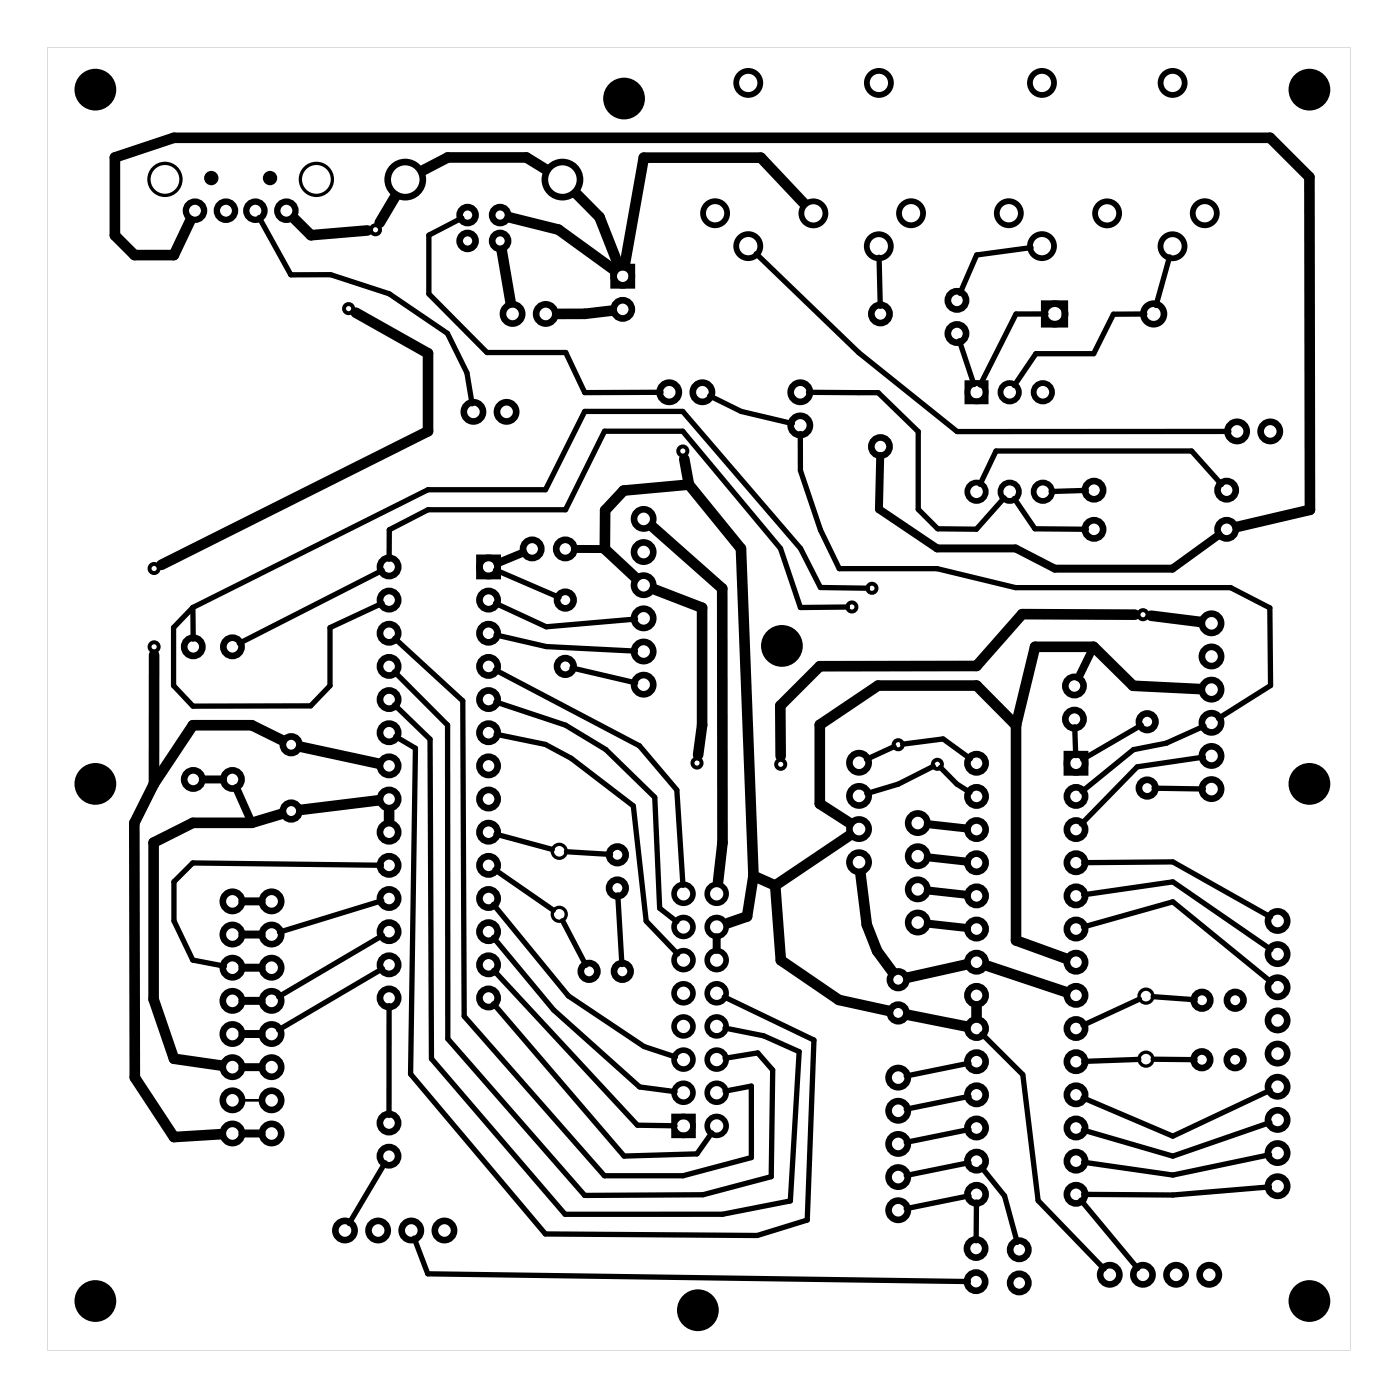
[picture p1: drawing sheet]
<svg xmlns="http://www.w3.org/2000/svg" width="107mm" height="107mm" viewBox="0 0 107 107" stroke-linecap="round" stroke-linejoin="round" font-family="sans-serif">
<path d="M3.6 3.6v99.8h99.8v-99.8zM3.6 3.6h99.8v99.8h-99.8z" fill="#000"/>
<g fill="none" stroke="#000" stroke-width=".3">
<circle cx="28.8" cy="17.6" r=".35"/>
<circle cx="26.7" cy="23.6" r=".35"/>
<circle cx="52.3" cy="34.5" r=".35"/>
<circle cx="11.8" cy="43.5" r=".35"/>
<circle cx="11.8" cy="49.5" r=".35"/>
<circle cx="53.4" cy="58.5" r=".35"/>
<circle cx="59.8" cy="58.5" r=".35"/>
<circle cx="65.3" cy="46.5" r=".35"/>
<circle cx="66.8" cy="45.1" r=".35"/>
<circle cx="68.8" cy="57" r=".35"/>
<circle cx="71.8" cy="58.5" r=".35"/>
<circle cx="87.6" cy="47.1" r=".35"/>
</g>
<g fill="none" stroke="#000" stroke-width=".25">
<circle cx="12.6" cy="13.7" r="1.23"/>
<circle cx="24.2" cy="13.7" r="1.23"/>
<circle cx="42.8" cy="70" r=".53"/>
<circle cx="42.8" cy="65.2" r=".53"/>
<circle cx="87.8" cy="76.3" r=".53"/>
<circle cx="87.8" cy="81.1" r=".53"/>
</g>
<g fill="none" stroke="#000" stroke-width=".51">
<path d="M47 20.5h1.4v1.4h-1.4zM80 23.3h1.6v1.5h-1.6zM36.7 42.7h1.4v1.4h-1.4zM81.7 57.8h1.4v1.4h-1.4z"/>
<circle cx="31" cy="13.8" r="1.35"/>
<circle cx="35.8" cy="18.5" r=".61"/>
<circle cx="35.8" cy="16.5" r=".61"/>
<circle cx="38.3" cy="18.5" r=".61"/>
<circle cx="38.3" cy="16.5" r=".61"/>
<circle cx="43.1" cy="13.8" r="1.35"/>
<circle cx="36.3" cy="31.5" r=".74"/>
<circle cx="38.8" cy="31.5" r=".74"/>
<circle cx="39.3" cy="24" r=".74"/>
<circle cx="41.8" cy="24" r=".74"/>
<circle cx="47.7" cy="23.7" r=".7"/>
<circle cx="47.7" cy="21.2" r=".7"/>
<circle cx="49.3" cy="39.7" r=".74"/>
<circle cx="51.3" cy="30" r=".74"/>
<circle cx="53.8" cy="30" r=".74"/>
<circle cx="61.3" cy="30" r=".74"/>
<circle cx="61.3" cy="32.6" r=".74"/>
<circle cx="67.4" cy="34.2" r=".7"/>
<circle cx="67.4" cy="24" r=".7"/>
<circle cx="73.3" cy="25.5" r=".7"/>
<circle cx="73.3" cy="23" r=".7"/>
<circle cx="80.8" cy="24" r=".79"/>
<circle cx="83.8" cy="37.5" r=".7"/>
<circle cx="88.4" cy="24" r=".79"/>
<circle cx="94" cy="37.5" r=".7"/>
<circle cx="94.8" cy="33" r=".74"/>
<circle cx="97.3" cy="33" r=".74"/>
<circle cx="14.8" cy="59.7" r=".7"/>
<circle cx="14.8" cy="49.5" r=".7"/>
<circle cx="17.8" cy="59.7" r=".7"/>
<circle cx="17.8" cy="49.5" r=".7"/>
<circle cx="22.3" cy="57" r=".64"/>
<circle cx="29.8" cy="43.4" r=".7"/>
<circle cx="29.8" cy="46" r=".7"/>
<circle cx="29.8" cy="58.7" r=".7"/>
<circle cx="29.8" cy="48.5" r=".7"/>
<circle cx="29.8" cy="51" r=".7"/>
<circle cx="29.8" cy="53.6" r=".7"/>
<circle cx="29.8" cy="56.1" r=".7"/>
<circle cx="37.4" cy="43.4" r=".7"/>
<circle cx="37.4" cy="58.7" r=".7"/>
<circle cx="37.4" cy="46" r=".7"/>
<circle cx="37.4" cy="53.6" r=".7"/>
<circle cx="37.4" cy="48.5" r=".7"/>
<circle cx="37.4" cy="56.1" r=".7"/>
<circle cx="37.4" cy="51" r=".7"/>
<circle cx="40.8" cy="42" r=".7"/>
<circle cx="43.3" cy="51" r=".64"/>
<circle cx="43.3" cy="46" r=".64"/>
<circle cx="43.3" cy="42" r=".7"/>
<circle cx="49.3" cy="49.9" r=".74"/>
<circle cx="49.3" cy="52.4" r=".74"/>
<circle cx="49.3" cy="44.8" r=".74"/>
<circle cx="49.3" cy="47.4" r=".74"/>
<circle cx="49.3" cy="42.3" r=".74"/>
<circle cx="65.8" cy="58.4" r=".74"/>
<circle cx="74.8" cy="58.5" r=".7"/>
<circle cx="82.3" cy="55.1" r=".7"/>
<circle cx="82.3" cy="52.5" r=".7"/>
<circle cx="82.4" cy="58.5" r=".7"/>
<circle cx="83.8" cy="40.5" r=".7"/>
<circle cx="87.9" cy="55.3" r=".64"/>
<circle cx="92.8" cy="57.9" r=".74"/>
<circle cx="92.8" cy="55.4" r=".74"/>
<circle cx="92.8" cy="52.8" r=".74"/>
<circle cx="92.8" cy="47.7" r=".74"/>
<circle cx="92.8" cy="50.3" r=".74"/>
<circle cx="94" cy="40.5" r=".7"/>
<circle cx="17.8" cy="79.2" r=".74"/>
<circle cx="17.8" cy="74.1" r=".74"/>
<circle cx="17.8" cy="69" r=".74"/>
<circle cx="17.8" cy="76.7" r=".74"/>
<circle cx="17.8" cy="71.6" r=".74"/>
<circle cx="20.8" cy="79.2" r=".74"/>
<circle cx="20.8" cy="76.7" r=".74"/>
<circle cx="20.8" cy="69" r=".74"/>
<circle cx="20.8" cy="74.1" r=".74"/>
<circle cx="20.8" cy="71.6" r=".74"/>
<circle cx="22.3" cy="62.1" r=".64"/>
<circle cx="29.8" cy="71.4" r=".7"/>
<circle cx="29.8" cy="73.9" r=".7"/>
<circle cx="29.8" cy="66.3" r=".7"/>
<circle cx="29.8" cy="76.4" r=".7"/>
<circle cx="29.8" cy="68.8" r=".7"/>
<circle cx="29.8" cy="63.7" r=".7"/>
<circle cx="29.8" cy="61.2" r=".7"/>
<circle cx="37.4" cy="73.9" r=".7"/>
<circle cx="37.4" cy="66.3" r=".7"/>
<circle cx="37.4" cy="71.4" r=".7"/>
<circle cx="37.4" cy="76.4" r=".7"/>
<circle cx="37.4" cy="68.8" r=".7"/>
<circle cx="37.4" cy="63.7" r=".7"/>
<circle cx="37.4" cy="61.2" r=".7"/>
<circle cx="45.1" cy="74.4" r=".64"/>
<circle cx="47.3" cy="68" r=".64"/>
<circle cx="47.3" cy="65.5" r=".64"/>
<circle cx="47.7" cy="74.4" r=".64"/>
<circle cx="65.8" cy="63.5" r=".74"/>
<circle cx="65.8" cy="66" r=".74"/>
<circle cx="65.8" cy="61" r=".74"/>
<circle cx="68.8" cy="77.6" r=".64"/>
<circle cx="68.8" cy="75" r=".64"/>
<circle cx="70.3" cy="70.7" r=".74"/>
<circle cx="70.3" cy="68.1" r=".74"/>
<circle cx="70.3" cy="63" r=".74"/>
<circle cx="70.3" cy="65.6" r=".74"/>
<circle cx="74.8" cy="78.8" r=".7"/>
<circle cx="74.8" cy="68.6" r=".7"/>
<circle cx="74.8" cy="66.1" r=".7"/>
<circle cx="74.8" cy="61" r=".7"/>
<circle cx="74.8" cy="63.5" r=".7"/>
<circle cx="74.8" cy="73.7" r=".7"/>
<circle cx="74.8" cy="71.2" r=".7"/>
<circle cx="74.8" cy="76.2" r=".7"/>
<circle cx="82.4" cy="78.8" r=".7"/>
<circle cx="82.4" cy="76.2" r=".7"/>
<circle cx="82.4" cy="73.7" r=".7"/>
<circle cx="82.4" cy="71.2" r=".7"/>
<circle cx="82.4" cy="63.5" r=".7"/>
<circle cx="82.4" cy="61" r=".7"/>
<circle cx="82.4" cy="66.1" r=".7"/>
<circle cx="82.4" cy="68.6" r=".7"/>
<circle cx="87.9" cy="60.4" r=".64"/>
<circle cx="92.1" cy="76.6" r=".64"/>
<circle cx="92.8" cy="60.4" r=".74"/>
<circle cx="94.6" cy="76.6" r=".64"/>
<circle cx="97.9" cy="75.6" r=".74"/>
<circle cx="97.9" cy="78.2" r=".74"/>
<circle cx="97.9" cy="70.5" r=".74"/>
<circle cx="97.9" cy="73.1" r=".74"/>
<circle cx="17.8" cy="84.3" r=".74"/>
<circle cx="17.8" cy="86.8" r=".74"/>
<circle cx="17.8" cy="81.7" r=".74"/>
<circle cx="20.8" cy="84.3" r=".74"/>
<circle cx="20.8" cy="86.8" r=".74"/>
<circle cx="20.8" cy="81.7" r=".74"/>
<circle cx="26.4" cy="94.3" r=".74"/>
<circle cx="29" cy="94.3" r=".74"/>
<circle cx="29.8" cy="88.6" r=".7"/>
<circle cx="29.8" cy="86" r=".7"/>
<circle cx="31.5" cy="94.3" r=".74"/>
<circle cx="34" cy="94.3" r=".74"/>
<circle cx="68.8" cy="92.7" r=".74"/>
<circle cx="68.8" cy="90.2" r=".74"/>
<circle cx="68.8" cy="87.6" r=".74"/>
<circle cx="68.8" cy="82.5" r=".74"/>
<circle cx="68.8" cy="85.1" r=".74"/>
<circle cx="74.8" cy="98.2" r=".7"/>
<circle cx="74.8" cy="95.6" r=".7"/>
<circle cx="74.8" cy="83.9" r=".7"/>
<circle cx="74.8" cy="88.9" r=".7"/>
<circle cx="74.8" cy="81.3" r=".7"/>
<circle cx="74.8" cy="86.4" r=".7"/>
<circle cx="74.8" cy="91.5" r=".7"/>
<circle cx="78.1" cy="98.3" r=".7"/>
<circle cx="78.1" cy="95.7" r=".7"/>
<circle cx="82.4" cy="86.4" r=".7"/>
<circle cx="82.4" cy="83.9" r=".7"/>
<circle cx="82.4" cy="81.3" r=".7"/>
<circle cx="82.4" cy="91.5" r=".7"/>
<circle cx="82.4" cy="88.9" r=".7"/>
<circle cx="85" cy="97.7" r=".74"/>
<circle cx="87.6" cy="97.7" r=".74"/>
<circle cx="90.1" cy="97.7" r=".74"/>
<circle cx="92.1" cy="81.2" r=".64"/>
<circle cx="92.6" cy="97.7" r=".74"/>
<circle cx="94.6" cy="81.2" r=".64"/>
<circle cx="97.9" cy="80.7" r=".74"/>
<circle cx="97.9" cy="88.3" r=".74"/>
<circle cx="97.9" cy="85.8" r=".74"/>
<circle cx="97.9" cy="83.2" r=".74"/>
<circle cx="97.9" cy="90.9" r=".74"/>
</g>
<g fill="none" stroke="#000" stroke-width=".48">
<circle cx="14.9" cy="16.1" r=".7"/>
<circle cx="17.3" cy="16.1" r=".7"/>
<circle cx="19.6" cy="16.1" r=".7"/>
<circle cx="21.9" cy="16.1" r=".7"/>
</g>
<g fill="#000">
<circle cx="7.3" cy="6.9" r="1.6"/>
<circle cx="16.2" cy="13.6" r=".55"/>
<circle cx="20.7" cy="13.6" r=".55"/>
<circle cx="47.8" cy="7.5" r="1.6"/>
<circle cx="100.3" cy="6.9" r="1.6"/>
<circle cx="59.9" cy="49.5" r="1.6"/>
<circle cx="7.3" cy="60" r="1.6"/>
<circle cx="100.3" cy="60" r="1.6"/>
<circle cx="7.3" cy="99.7" r="1.6"/>
<circle cx="100.3" cy="99.7" r="1.6"/>
<circle cx="53.5" cy="100.4" r="1.6"/>
</g>
<g fill="none" stroke="#000" stroke-width=".44">
<path d="M74.1 29.4h1.4v1.3h-1.4z"/>
<circle cx="54.8" cy="16.3" r=".92"/>
<circle cx="57.3" cy="18.9" r=".92"/>
<circle cx="57.3" cy="6.4" r=".92"/>
<circle cx="62.3" cy="16.3" r=".92"/>
<circle cx="67.3" cy="18.9" r=".92"/>
<circle cx="67.3" cy="6.4" r=".92"/>
<circle cx="69.8" cy="16.3" r=".92"/>
<circle cx="77.3" cy="16.3" r=".92"/>
<circle cx="79.8" cy="18.9" r=".92"/>
<circle cx="79.8" cy="6.4" r=".92"/>
<circle cx="84.8" cy="16.3" r=".92"/>
<circle cx="89.8" cy="18.9" r=".92"/>
<circle cx="89.8" cy="6.4" r=".92"/>
<circle cx="92.3" cy="16.3" r=".92"/>
<circle cx="74.8" cy="30" r=".7"/>
<circle cx="74.8" cy="37.7" r=".71"/>
<circle cx="77.3" cy="37.7" r=".71"/>
<circle cx="77.3" cy="30" r=".71"/>
<circle cx="79.9" cy="37.7" r=".71"/>
<circle cx="79.9" cy="30" r=".71"/>
</g>
<g fill="none" stroke="#000" stroke-width=".43">
<path d="M51.6 85.5h1.5v1.5h-1.5z"/>
<circle cx="52.4" cy="71" r=".72"/>
<circle cx="52.4" cy="78.6" r=".72"/>
<circle cx="52.4" cy="76.1" r=".72"/>
<circle cx="52.4" cy="73.5" r=".72"/>
<circle cx="52.4" cy="68.5" r=".72"/>
<circle cx="54.9" cy="73.5" r=".72"/>
<circle cx="54.9" cy="71" r=".72"/>
<circle cx="54.9" cy="76.1" r=".72"/>
<circle cx="54.9" cy="78.6" r=".72"/>
<circle cx="54.9" cy="68.5" r=".72"/>
<circle cx="52.4" cy="86.2" r=".72"/>
<circle cx="52.4" cy="83.7" r=".72"/>
<circle cx="52.4" cy="81.2" r=".72"/>
<circle cx="54.9" cy="86.2" r=".72"/>
<circle cx="54.9" cy="81.2" r=".72"/>
<circle cx="54.9" cy="83.7" r=".72"/>
</g>
<g fill="none" stroke="#000" stroke-width=".41">
<path d="M19.9 16.7l2.4 4.4 3-.1 4.5 1.5 4.5 3 1.5 3.1 .4 2.3M35.4 16.7l-2.5 1.3v4.5l4.4 4.5h6l1.5 3.1h5.8M57.9 19.4l7.9 7.6 7.5 6.1 20.8-.1M67.3 19.7l.1 3.8M79 19l-4.2 .5-1.3 3M89.6 19.7l-1 3.7M54.4 30.3l2.4 1.2 3.9 .9M61.3 33.2v2.8l1.5 4.6 1.5 3h7.5l6 1.4h16.5l3 1.6v5.9l-4 2.5M61.9 30.1h5.4l3 3v5.9l1.5 1.5h3l2.1-2.4M73.5 26.1l1.1 3.4M75.1 37.1l1.2-2.6h15l2.3 2.6M77.7 38.2l1.6 2.3h3.9"/>
<path d="M80.1 24.1h-2.3l-2.7 5.4M83.2 37.6h-2.7M87.7 24.1h-2.4l-1.5 3h-4.4l-1.7 2.4M14.8 46.5v2.5M29.3 46.2l-4 1.9v4.4l-1.5 1.6h-9l-1.5-1.6v-4.4l1.5-1.6M29.3 43.7l-11 5.6M29.8 42.8v-2.2l3-1.6h10.5l3-6h6l7.5 9 1.5 4.5h3.6M30.2 51.5l4.1 4v24.1l10.5 12 9-.1 5.3-1.4 .1-8.1-1.2-1.3-2.5 .4M30.2 54l2.7 2.6 .2 24.5 10.2 11.9h12l5.2-1 .7-11.4-2.7-1.3-3-.5M30.2 48.9l5.3 4.8 .1 24.1 10.7 12.3h6l5.3-1.4v-5.5l-2.1 .4M30.3 56.4l1.5 .9-.3 25 10.3 12.2 16.2 .1 3.8-1.1 .6-13.8-6.9-3.3M37.9 51.3l11.1 5.8 2.8 3.4 .5 7.3"/>
<path d="M38 46.2l3.8 1.8 6.9-.6M38 43.7l4.8 2.1M38 53.8l5.3 1.7 3.1 1.9 3.8 3.7 .3 8.5 1.3 1M38 48.6l3.8 .9 6.9 .4M38 56.2l3.8 .8 2 1.1 4.7 3.6 1 8.9 2.4 2.5M43.8 51.2l4.9 1.1M66.5 45.1l-3.7-.1-1.5-3-9-10.5h-7.5l-3 6h-9l-18 9M68.5 57.2l-2.1 1M69.1 57l3.1-.4 2.1 1.5M71.5 58.7l-2.7 1.4-2.4 .7M72 58.8l1.3 1.3 1 .6M82.3 55.7l.1 2.2"/>
<path d="M87.4 55.6l-4.5 2.6M92.2 58l-5.1 .7-4.3 4.4M92.2 55.6l-2.9 1.3-2.5 .5-3.9 3.2M29.2 66.3l-14.4-.2-1.5 1.4v3l1.5 3 2.4 .5M29.2 69l-7.8 2.4M29.3 74.2l-8 4.7M29.3 71.7l-8 4.7M29.8 77v8.4M37.8 69.3l5.7 7 5.8 3.9 2.4 .8M37.8 71.8l4.6 5.6 6.6 5.9 2.7 .3M37.8 76.9l10 11.7 5.6-.2 1.1-1.6M37.8 74.3l11 11.9h2.9"/>
<path d="M37.9 66.6l4.5 3.1M38 63.9l4.3 1.2M43.1 70.5l1.8 3.4M43.4 65.2l3.4 .3M47.3 68.5l.3 5.4M75.2 79.2l3.2 3.1 1.1 9.7 5.1 5.2M83 71l6.8-1.9 7.6 6.1M83 68.5l6.8-.9 7.6 5.1M83 66.1l6.8-.1 7.5 4.2M87.3 76.5l-4.3 2M88.3 76.3l3.3 .3M88.4 60.4h3.8"/>
<path d="M29.5 89.1l-2.8 4.6M31.7 94.8l1.1 2.8 41.4 .6M74.2 86.5l-4.8 1M74.2 84l-4.8 1M74.2 81.4l-4.8 1M74.2 91.6l-4.8 1M74.2 89.1l-4.8 .9M74.8 92.1v3M75.2 89.4l1.8 2.2 .9 3.6M82.8 91.9l4.4 5.3M87.2 81.2l-4.2 .1M88.3 81.1l3.2 .1"/>
<path d="M97.2 90.9l-7.4 .6h-6.8M97.3 88.5l-7.5 1.5-6.8-1M97.3 86l-7.5 2.6-6.8-2M97.3 83.5l-7.5 3.5-6.8-2.9"/>
</g>
<g fill="none" stroke="#000" stroke-width=".61">
<path d="M67.4 34.9l-.1 4.1 4.5 3h6l3 1.6h9l3.6-2.6M15.5 59.7h1.6M40.1 42.3l-2 .9M44 42.1h2.3M83.8 49.5l-1.2 2.4M18.1 60.4l1.2 2.6M18.6 79.2h1.4M18.6 76.7h1.4M18.6 74.1h1.4M18.6 71.6h1.4M18.6 69h1.4M54.9 71.8v1"/>
<path d="M71.1 70.8l3 .3M71.1 68.2l3 .3M71.1 65.7l3 .3M71.1 63.1l3 .4M18.6 86.8h1.4M18.6 81.7h1.4"/>
</g>
<g fill="none" stroke="#000" stroke-width=".81">
<path d="M14.6 16.9l-1.3 2.6h-3l-1.5-1.5v-5.9l4.5-1.5h84l3 3v25.5l-5.5 1.3M22.6 16.8l1.2 1.2 4.3-.3M30.3 15.1l-1.2 2M38.4 19.2l.7 4M39.1 16.7l3.7 .9 4.2 3M41.8 13l-1.5-.9h-6l-1.9 1M44.1 14.8l1.8 1.8 1.5 3.8M61.5 15.5l-3.2-3.4h-9l-1.4 8.2M27.2 23.9l5.6 3.2v5.9l-20.4 10.3M46.8 23.8l-2 .2h-2.1M52.4 35.2l.4 1.9M52.8 37.1l-5 .5-1.4 1.5-.1 3 2.3 2.1"/>
<path d="M52.8 37.1l4 4.9 .9 25.1M11.8 50.2v9.8M21.6 56.7l-2.3-1.1h-4.5l-3 4.4M23.1 57.2l5.9 1.3M50 40.3l5.3 4.8v19.5l-.3 2.9M50.2 45.2l3.6 1.4v8.9l-.3 2.3M77.8 55.6v16.4l3.8 1.4M77.8 55.6l-3-3.1h-7.5l-4.5 3v6.1l2.2 1.4M86.9 47.1l-8.6-.1-3.5 4h-12l-3 3.1v3.8M88.2 47.2l3.7 .4M91.9 52.8l-5.1-.3-3-3h-4.5l-1.5 6.1M11.8 60l-1.5 3.1v19.4l3 4.6 3.6-.2"/>
<path d="M21.5 62.4l-2.2 .6h-4.5l-3 1.5v12l1.5 4.6 3.6 .5M28.9 61.3l-5.8 .7M29.8 62.1v.8M57.7 67.1l-.5 3.1-1.4 .5M57.7 67.1l1.7 .7M59.4 67.8l.4 5.8 4.5 3 3.7 .8M65.1 64l-5.7 3.8M65.9 66.9l.5 3.9 .8 2 1.1 1.6M69.6 77.8l4.4 .8M74 73.9l-4.4 1M74.8 77.1v.8M75.6 74l6 2"/>
</g>
<path d="M18.4 84.3h1.8" fill="none" stroke="#000" stroke-width=".2"/>
</svg>
